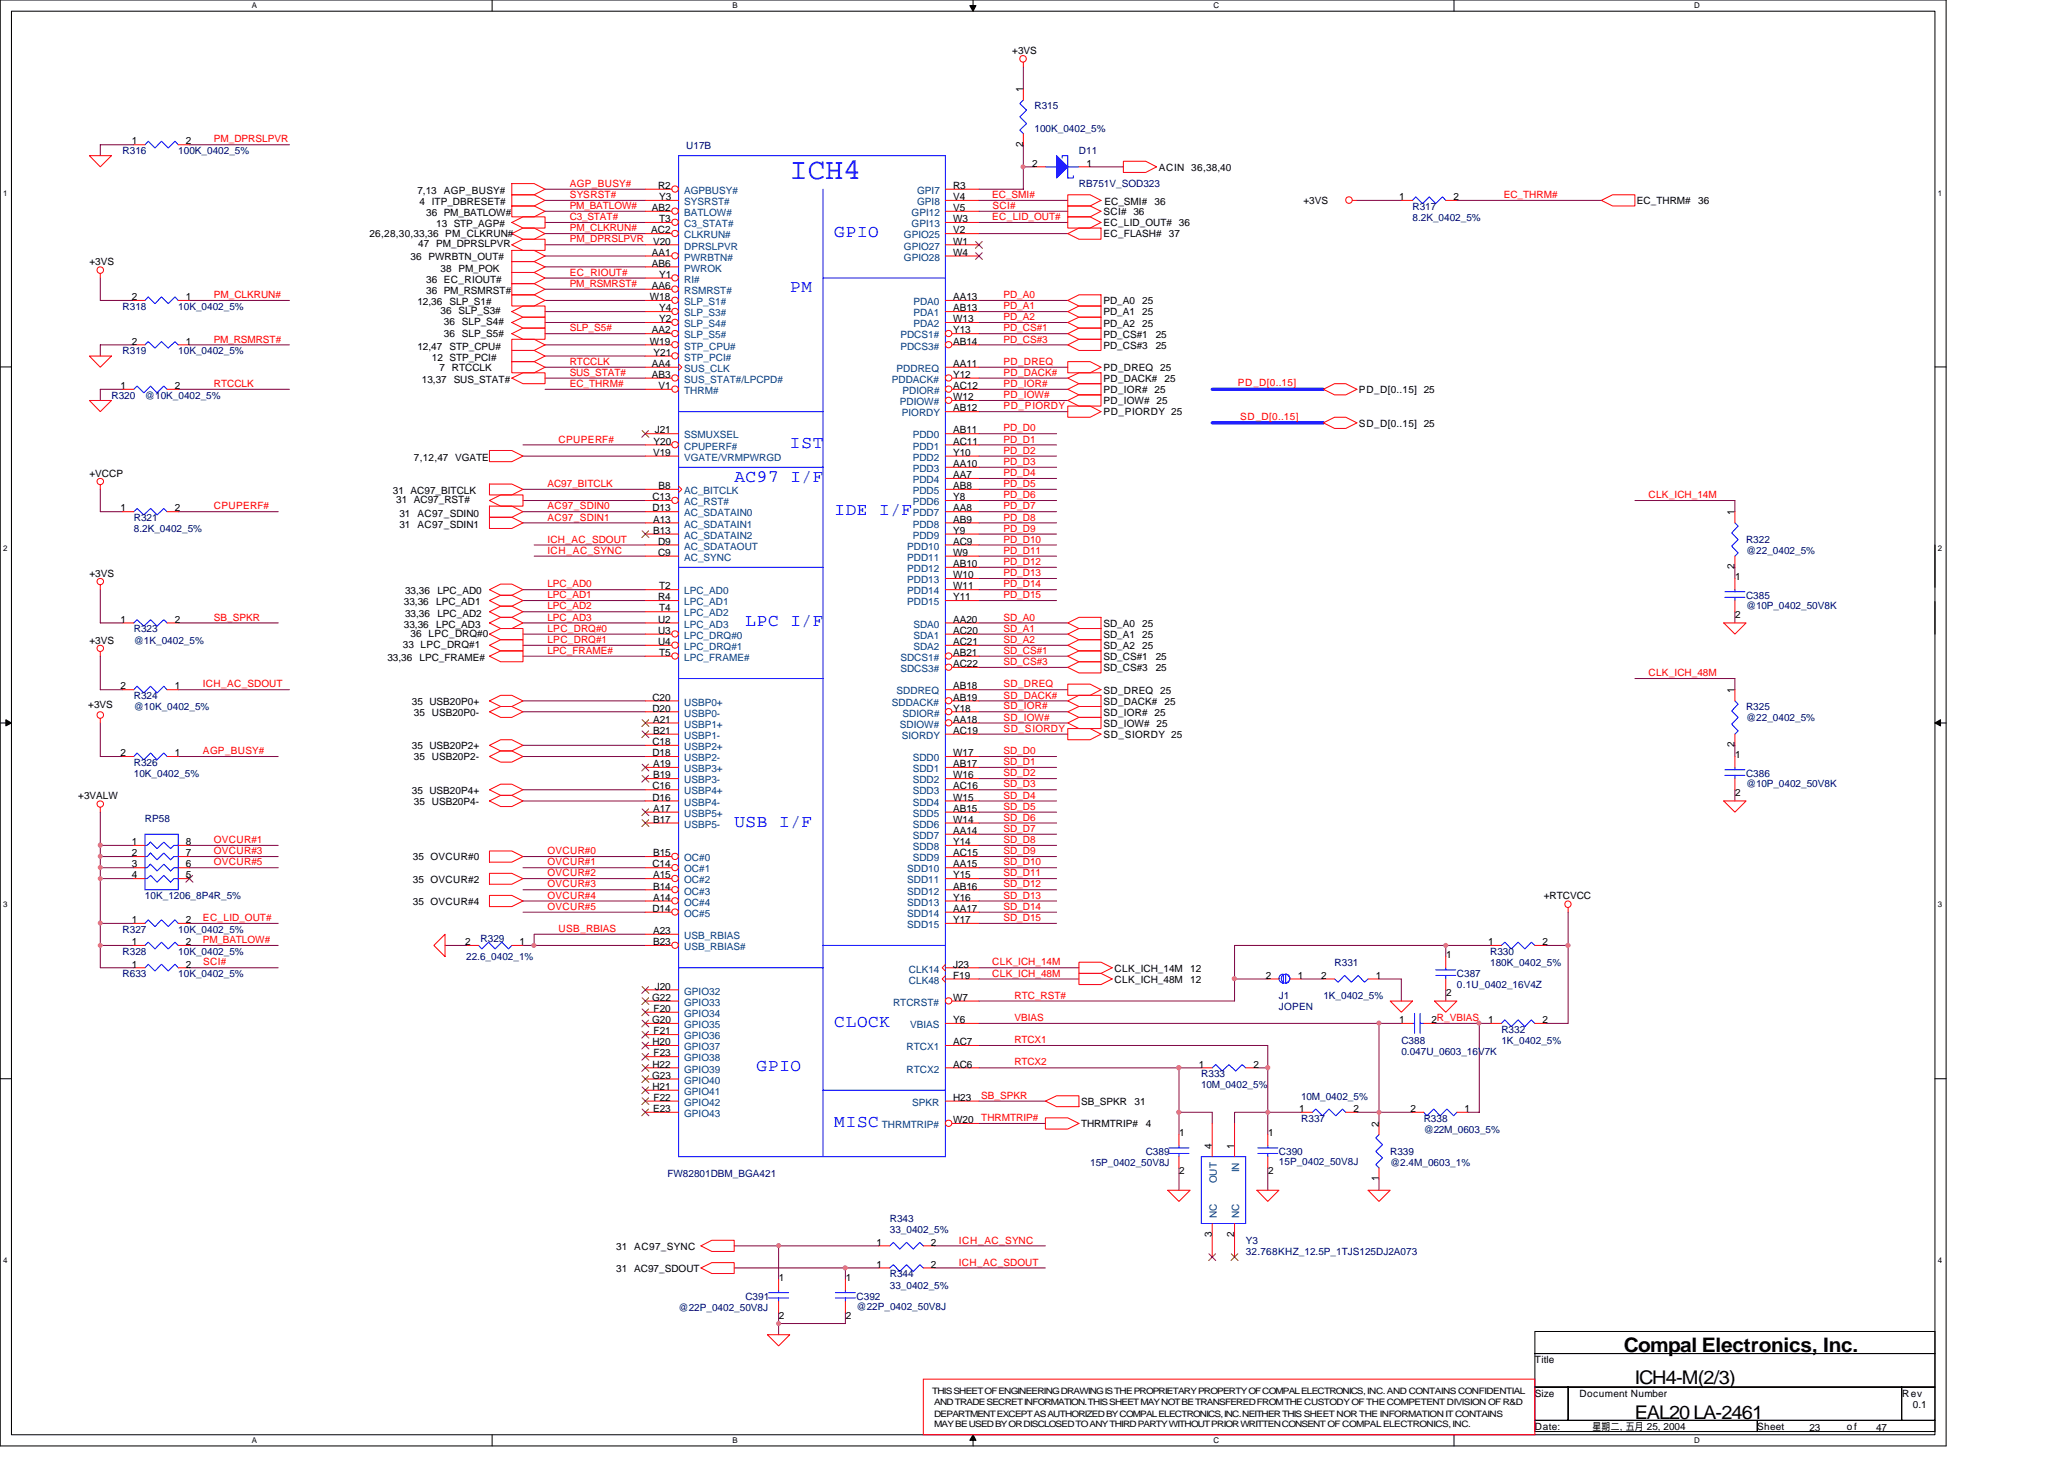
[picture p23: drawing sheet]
<svg xmlns="http://www.w3.org/2000/svg" width="297mm" height="210mm" viewBox="0 0 297 210" stroke-linecap="round" stroke-linejoin="round" font-family="sans-serif">
<defs><g id="words">
<text font-size="4.3" fill="#00f" x="113.7" y="25.8">ICH4</text>
<text font-size="2.9" x="233.7" y="194.5">Compal Electronics, Inc.</text>
<g font-size="2.7">
<text x="235.3" y="199.1">ICH4-M(2/3)</text>
<text x="235.3" y="204.1">EAL20 LA-2461</text>
</g>
<g font-size="2.5" fill="#00f">
<text x="120.1" y="34.1">GPIO</text>
<text x="113.7" y="42.1">PM</text>
<text x="113.7" y="64.5">IST</text>
<text x="105.7" y="69.3">AC97 I/F</text>
<text x="120.1" y="74.1">IDE I/F</text>
<text x="107.3" y="90.1">LPC I/F</text>
<text x="105.7" y="118.9">USB I/F</text>
<text x="120.1" y="147.7">CLOCK</text>
<text x="108.9" y="154.1">GPIO</text>
<text x="120.1" y="162.1">MISC</text>
</g>
<g font-size="1.4">
<text x="145.7" y="7.7">+3VS</text>
<text x="147.2" y="13.3" transform="rotate(-90 147.2 13.3)">1</text>
<text x="19" y="20.8">1</text>
<text x="26.8" y="20.8">2</text>
<text x="147.2" y="21.1" transform="rotate(-90 147.2 21.1)">2</text>
<text x="148.5" y="24">2</text>
<text x="156.4" y="24">1</text>
<text x="60.1" y="27.9">7,13</text>
<text x="60.4" y="29.5">4 ITP_DBRESET#</text>
<text x="63.9" y="27.9">AGP_BUSY#</text>
<text x="94.7" y="27.2">R2</text>
<text x="94.9" y="28.8">Y3</text>
<text x="137.2" y="27.2">R3</text>
<text x="137.2" y="28.8">V4</text>
<text x="159" y="29.5">EC_SMI#</text>
<text x="166.2" y="29.5">36</text>
<text x="166.8" y="24.6">ACIN 36,38,40</text>
<text x="187.6" y="29.4">+3VS</text>
<text x="201.4" y="28.8">1</text>
<text x="209.2" y="28.8">2</text>
<text x="235.6" y="29.4">EC_THRM#</text>
<text x="244.4" y="29.4">36</text>
<text x="53.2" y="34.2">26,28,30,33,36 PM_CLKRUN#</text>
<text x="60.2" y="35.6">47 PM_DPRSLPVR</text>
<text x="61.3" y="31.1">36 PM_BATLOW#</text>
<text x="62.8" y="32.7">13 STP_AGP#</text>
<text x="93.7" y="33.6">AC2</text>
<text x="93.8" y="30.4">AB2</text>
<text x="94" y="35.2">V20</text>
<text x="94.9" y="32">T3</text>
<text x="137.2" y="30.4">V5</text>
<text x="137.2" y="32">W3</text>
<text x="137.2" y="33.6">V2</text>
<text x="137.2" y="35.2">W1</text>
<text x="158.8" y="32.6">EC_LID_OUT# 36</text>
<text x="158.8" y="34.2">EC_FLASH#</text>
<text x="158.8" y="31">SCI# 36</text>
<text x="168.2" y="34.2">37</text>
<text x="12.9" y="38.2">+3VS</text>
<text x="59.1" y="37.4">36 PWRBTN_OUT#</text>
<text x="61.3" y="40.7">36 EC_RIOUT#</text>
<text x="63.4" y="39.1">38 PM_POK</text>
<text x="93.8" y="36.8">AA1</text>
<text x="93.8" y="38.4">AB6</text>
<text x="93.8" y="41.6">AA6</text>
<text x="94.9" y="40">Y1</text>
<text x="137.2" y="36.8">W4</text>
<text x="19" y="43.2">2</text>
<text x="26.8" y="43.2">1</text>
<text x="60.1" y="43.9">12,36</text>
<text x="61.3" y="42.3">36 PM_RSMRST#</text>
<text x="63.4" y="45.2">36 SLP_S3#</text>
<text x="63.9" y="46.8">36 SLP_S4#</text>
<text x="64.7" y="43.9">SLP_S1#</text>
<text x="93.5" y="43.2">W18</text>
<text x="93.8" y="48">AA2</text>
<text x="94.9" y="44.8">Y4</text>
<text x="94.9" y="46.4">Y2</text>
<text x="137.2" y="43.2">AA13</text>
<text x="137.2" y="44.8">AB13</text>
<text x="137.2" y="46.4">W13</text>
<text x="137.2" y="48">Y13</text>
<text x="158.8" y="47">PD_A2</text>
<text x="158.8" y="43.8">PD_A0</text>
<text x="158.8" y="45.4">PD_A1</text>
<text x="164.4" y="47">25</text>
<text x="164.4" y="43.8">25</text>
<text x="164.4" y="45.4">25</text>
<text x="19" y="49.6">2</text>
<text x="26.8" y="49.6">1</text>
<text x="60.1" y="50.3">12,47</text>
<text x="62.1" y="51.9">12 STP_PCI#</text>
<text x="63.2" y="53.4">7 RTCCLK</text>
<text x="63.9" y="48.4">36 SLP_S5#</text>
<text x="64.7" y="50.3">STP_CPU#</text>
<text x="93.5" y="49.6">W19</text>
<text x="93.8" y="52.8">AA4</text>
<text x="94.1" y="51.2">Y21</text>
<text x="137.2" y="49.6">AB14</text>
<text x="137.2" y="52.8">AA11</text>
<text x="158.8" y="50.2">PD_CS#3</text>
<text x="158.8" y="53.4">PD_DREQ 25</text>
<text x="158.8" y="48.6">PD_CS#1</text>
<text x="166.3" y="50.2">25</text>
<text x="166.3" y="48.6">25</text>
<text x="17.4" y="56">1</text>
<text x="25.1" y="56">2</text>
<text x="60.7" y="55.1">13,37</text>
<text x="65.3" y="55.1">SUS_STAT#</text>
<text x="93.8" y="54.4">AB3</text>
<text x="94.8" y="56">V1</text>
<text x="137.2" y="54.4">Y12</text>
<text x="137.2" y="56">AC12</text>
<text x="137.2" y="57.6">W12</text>
<text x="137.2" y="59.2">AB12</text>
<text x="158.8" y="59.8">PD_PIORDY 25</text>
<text x="158.8" y="58.2">PD_IOW# 25</text>
<text x="158.8" y="55">PD_DACK#</text>
<text x="158.8" y="56.6">PD_IOR# 25</text>
<text x="167.6" y="55">25</text>
<text x="195.6" y="56.6">PD_D[0..15] 25</text>
<text x="94" y="65.6">V19</text>
<text x="94.1" y="64">Y20</text>
<text x="94.2" y="62.4">J21</text>
<text x="137.2" y="62.4">AB11</text>
<text x="137.2" y="64">AC11</text>
<text x="137.2" y="65.6">Y10</text>
<text x="195.6" y="61.4">SD_D[0..15] 25</text>
<text x="12.9" y="68.6">+VCCP</text>
<text x="56.6" y="71.1">31 AC97_BITCLK</text>
<text x="59.6" y="66.3">7,12,47 VGATE</text>
<text x="93.9" y="72">C13</text>
<text x="94.8" y="70.4">B8</text>
<text x="137.2" y="67.2">AA10</text>
<text x="137.2" y="68.8">AA7</text>
<text x="137.2" y="70.4">AB8</text>
<text x="137.2" y="72">Y8</text>
<text x="17.4" y="73.6">1</text>
<text x="25.1" y="73.6">2</text>
<text x="57" y="72.4">31 AC97_RST#</text>
<text x="57.5" y="74.3">31 AC97_SDIN0</text>
<text x="57.5" y="75.9">31 AC97_SDIN1</text>
<text x="93.9" y="73.6">D13</text>
<text x="94" y="75.2">A13</text>
<text x="94" y="76.8">B13</text>
<text x="137.2" y="73.6">AA8</text>
<text x="137.2" y="75.2">AB9</text>
<text x="137.2" y="76.8">Y9</text>
<text x="249.6" y="74.1" transform="rotate(-90 249.6 74.1)">1</text>
<text x="12.9" y="83">+3VS</text>
<text x="94.7" y="78.4">D9</text>
<text x="94.7" y="80">C9</text>
<text x="137.2" y="78.4">AC9</text>
<text x="137.2" y="80">W9</text>
<text x="137.2" y="81.6">AB10</text>
<text x="137.2" y="83.2">W10</text>
<text x="249.6" y="81.9" transform="rotate(-90 249.6 81.9)">2</text>
<text x="249.7" y="83.4">1</text>
<text x="17.4" y="89.6">1</text>
<text x="25.1" y="89.6">2</text>
<text x="58.1" y="87">33,36</text>
<text x="58.3" y="88.7">33,36</text>
<text x="58.3" y="85.5">33,36</text>
<text x="62.8" y="87">LPC_AD1</text>
<text x="62.9" y="88.7">LPC_AD2</text>
<text x="62.9" y="85.5">LPC_AD0</text>
<text x="94.7" y="86.4">R4</text>
<text x="94.7" y="89.6">U2</text>
<text x="94.9" y="84.8">T2</text>
<text x="94.9" y="88">T4</text>
<text x="137.2" y="84.8">W11</text>
<text x="137.2" y="86.4">Y11</text>
<text x="137.2" y="89.6">AA20</text>
<text x="249.7" y="88.9">2</text>
<text x="12.9" y="92.6">+3VS</text>
<text x="55.7" y="95.1">33,36</text>
<text x="58" y="93.2">33 LPC_DRQ#1</text>
<text x="58.1" y="90.3">33,36</text>
<text x="59.1" y="91.6">36 LPC_DRQ#0</text>
<text x="60.4" y="95.1">LPC_FRAME#</text>
<text x="62.8" y="90.3">LPC_AD3</text>
<text x="94.7" y="91.2">U3</text>
<text x="94.7" y="92.8">U4</text>
<text x="94.9" y="94.4">T5</text>
<text x="137.2" y="91.2">AC20</text>
<text x="137.2" y="92.8">AC21</text>
<text x="137.2" y="94.4">AB21</text>
<text x="137.2" y="96">AC22</text>
<text x="158.8" y="91.8">SD_A1</text>
<text x="158.8" y="90.2">SD_A0</text>
<text x="158.8" y="93.4">SD_A2</text>
<text x="158.8" y="95">SD_CS#1</text>
<text x="164.4" y="91.8">25</text>
<text x="164.4" y="90.2">25</text>
<text x="164.4" y="93.4">25</text>
<text x="166.3" y="95">25</text>
<text x="12.7" y="101.9">+3VS</text>
<text x="17.4" y="99.2">2</text>
<text x="25.1" y="99.2">1</text>
<text x="59.3" y="101.4">35 USB20P0+</text>
<text x="93.9" y="100.8">C20</text>
<text x="137.2" y="100.8">AB19</text>
<text x="137.2" y="99.2">AB18</text>
<text x="158.8" y="96.6">SD_CS#3</text>
<text x="158.8" y="101.4">SD_DACK#</text>
<text x="158.8" y="99.8">SD_DREQ 25</text>
<text x="166.3" y="96.6">25</text>
<text x="167.6" y="101.4">25</text>
<text x="249.6" y="99.7" transform="rotate(-90 249.6 99.7)">1</text>
<text x="59.3" y="107.8">35 USB20P2+</text>
<text x="59.6" y="103">35 USB20P0-</text>
<text x="93.9" y="102.4">D20</text>
<text x="93.9" y="107.2">C18</text>
<text x="94" y="104">A21</text>
<text x="94" y="105.6">B21</text>
<text x="137.2" y="102.4">Y18</text>
<text x="137.2" y="104">AA18</text>
<text x="137.2" y="105.6">AC19</text>
<text x="158.8" y="106.2">SD_SIORDY 25</text>
<text x="158.8" y="103">SD_IOR# 25</text>
<text x="158.8" y="104.6">SD_IOW# 25</text>
<text x="249.6" y="107.5" transform="rotate(-90 249.6 107.5)">2</text>
<text x="17.4" y="108.8">2</text>
<text x="25.1" y="108.8">1</text>
<text x="59.6" y="109.4">35 USB20P2-</text>
<text x="93.9" y="108.8">D18</text>
<text x="93.9" y="113.6">C16</text>
<text x="94" y="110.4">A19</text>
<text x="94" y="112">B19</text>
<text x="137.2" y="108.8">W17</text>
<text x="137.2" y="110.4">AB17</text>
<text x="137.2" y="112">W16</text>
<text x="137.2" y="113.6">AC16</text>
<text x="249.7" y="109">1</text>
<text x="11.3" y="115">+3VALW</text>
<text x="59.3" y="114.2">35 USB20P4+</text>
<text x="59.6" y="115.8">35 USB20P4-</text>
<text x="93.9" y="115.2">D16</text>
<text x="94" y="116.8">A17</text>
<text x="94" y="118.4">B17</text>
<text x="137.2" y="115.2">W15</text>
<text x="137.2" y="116.8">AB15</text>
<text x="137.2" y="118.4">W14</text>
<text x="137.2" y="120">AA14</text>
<text x="249.7" y="114.5">2</text>
<text x="19" y="121.6">1</text>
<text x="19" y="123.2">2</text>
<text x="19" y="124.8">3</text>
<text x="26.8" y="121.6">8</text>
<text x="26.8" y="123.2">7</text>
<text x="26.8" y="124.8">6</text>
<text x="59.4" y="123.8">35 OVCUR#0</text>
<text x="93.9" y="124.8">C14</text>
<text x="94" y="123.2">B15</text>
<text x="137.2" y="124.8">AA15</text>
<text x="137.2" y="121.6">Y14</text>
<text x="137.2" y="123.2">AC15</text>
<text x="19" y="126.4">4</text>
<text x="26.8" y="126.4">5</text>
<text x="59.4" y="130.2">35 OVCUR#4</text>
<text x="59.4" y="127">35 OVCUR#2</text>
<text x="93.9" y="131.2">D14</text>
<text x="94" y="126.4">A15</text>
<text x="94" y="128">B14</text>
<text x="94" y="129.6">A14</text>
<text x="137.2" y="126.4">Y15</text>
<text x="137.2" y="128">AB16</text>
<text x="137.2" y="129.6">Y16</text>
<text x="137.2" y="131.2">AA17</text>
<text x="222.2" y="129.4">+RTCVCC</text>
<text x="19" y="136">1</text>
<text x="19" y="132.8">1</text>
<text x="26.8" y="136">2</text>
<text x="26.8" y="132.8">2</text>
<text x="67" y="136">2</text>
<text x="74.8" y="136">1</text>
<text x="94" y="134.4">A23</text>
<text x="94" y="136">B23</text>
<text x="137.2" y="132.8">Y17</text>
<text x="208.1" y="137.8">1</text>
<text x="214.2" y="136">1</text>
<text x="222" y="136">2</text>
<text x="19" y="139.2">1</text>
<text x="26.8" y="139.2">2</text>
<text x="93.8" y="144">G22</text>
<text x="94.2" y="142.4">J20</text>
<text x="137.2" y="144">W7</text>
<text x="137.2" y="139.2">J23</text>
<text x="137.2" y="140.8">F19</text>
<text x="160.4" y="139.8">CLK_ICH_14M</text>
<text x="160.4" y="141.4">CLK_ICH_48M</text>
<text x="171.3" y="139.8">12</text>
<text x="171.3" y="141.4">12</text>
<text x="182.2" y="140.8">2</text>
<text x="186.8" y="140.8">1</text>
<text x="190.2" y="140.8">2</text>
<text x="198" y="140.8">1</text>
<text x="208.1" y="143.3">2</text>
<text x="93.8" y="147.2">G20</text>
<text x="94.1" y="145.6">F20</text>
<text x="94.1" y="148.8">F21</text>
<text x="137.2" y="147.2">Y6</text>
<text x="201.4" y="147.2">1</text>
<text x="206" y="147.2">2R_VBIAS</text>
<text x="214.2" y="147.2">1</text>
<text x="222" y="147.2">2</text>
<text x="93.8" y="155.2">G23</text>
<text x="93.9" y="150.4">H20</text>
<text x="93.9" y="153.6">H22</text>
<text x="94.1" y="152">F23</text>
<text x="137.2" y="150.4">AC7</text>
<text x="137.2" y="153.6">AC6</text>
<text x="172.5" y="153.6">1</text>
<text x="180.4" y="153.6">2</text>
<text x="93.9" y="156.8">H21</text>
<text x="94" y="160">E23</text>
<text x="94.1" y="158.4">F22</text>
<text x="137.2" y="158.4">H23</text>
<text x="137.2" y="161.6">W20</text>
<text x="155.6" y="159">SB_SPKR</text>
<text x="163.3" y="159">31</text>
<text x="187" y="160">1</text>
<text x="194.8" y="160">2</text>
<text x="203" y="160">2</text>
<text x="210.8" y="160">1</text>
<text x="155.6" y="162.2">THRMTRIP#</text>
<text x="164.9" y="162.2">4</text>
<text x="169.7" y="163.4">1</text>
<text x="174.4" y="165.3" transform="rotate(-90 174.4 165.3)">4</text>
<text x="177.6" y="165.3" transform="rotate(-90 177.6 165.3)">1</text>
<text x="182.5" y="163.4">1</text>
<text x="198.4" y="162.1" transform="rotate(-90 198.4 162.1)">2</text>
<text x="169.7" y="168.9">2</text>
<text x="182.5" y="168.9">2</text>
<text x="198.4" y="169.9" transform="rotate(-90 198.4 169.9)">1</text>
<text x="88.7" y="179.8">31 AC97_SYNC</text>
<text x="126.1" y="179.2">1</text>
<text x="134" y="179.2">2</text>
<text x="174.4" y="177.9" transform="rotate(-90 174.4 177.9)">3</text>
<text x="177.6" y="177.9" transform="rotate(-90 177.6 177.9)">2</text>
<text x="88.7" y="183">31 AC97_SDOUT</text>
<text x="112.1" y="184.2">1</text>
<text x="121.7" y="184.2">1</text>
<text x="126.1" y="182.4">1</text>
<text x="134" y="182.4">2</text>
<text x="112.1" y="189.7">2</text>
<text x="121.7" y="189.7">2</text>
<text x="220.9" y="196.1">Title</text>
<text x="220.9" y="200.9">Size</text>
<text x="227.3" y="200.9">Document Number</text>
<text x="273.8" y="200.9">Rev</text>
<text x="275.3" y="202.5">0.1</text>
<text x="220.9" y="205.7">Date:</text>
<text x="229.2" y="205.7">星期二 五月 25, 2004</text>
<text x="233.1" y="205.7">,</text>
<text x="252.9" y="205.7">Sheet</text>
<text x="260.4" y="205.9">23</text>
<text x="265.8" y="205.7">of</text>
<text x="270" y="205.9">47</text>
</g>
<g font-size="1.4" fill="#000080">
<text x="148.9" y="15.7">R315</text>
<text x="17.6" y="22.2">R316</text>
<text x="25.6" y="22.2">100K_0402_5%</text>
<text x="98.8" y="21.5">U17B</text>
<text x="148.9" y="19">100K_0402_5%</text>
<text x="155.3" y="22.2">D11</text>
<text x="155.3" y="27">RB751V_SOD323</text>
<text x="203.3" y="30.2">R317</text>
<text x="203.3" y="31.7">8.2K_0402_5%</text>
<text x="17.6" y="44.6">R318</text>
<text x="25.6" y="44.6">10K_0402_5%</text>
<text x="17.6" y="51">R319</text>
<text x="25.6" y="51">10K_0402_5%</text>
<text x="16" y="57.4">R320</text>
<text x="20.9" y="57.4">@10K_0402_5%</text>
<text x="19.3" y="75">R321</text>
<text x="19.3" y="76.6">8.2K_0402_5%</text>
<text x="251.3" y="78.2">R322</text>
<text x="251.3" y="79.8">@22_0402_5%</text>
<text x="251.3" y="86.2">C385</text>
<text x="251.3" y="87.6">@10P_0402_50V8K</text>
<text x="19.3" y="91">R323</text>
<text x="19.3" y="92.6">@1K_0402_5%</text>
<text x="19.3" y="100.6">R324</text>
<text x="19.3" y="102.2">@10K_0402_5%</text>
<text x="251.3" y="102.2">R325</text>
<text x="251.3" y="103.8">@22_0402_5%</text>
<text x="19.3" y="110.2">R326</text>
<text x="19.3" y="111.8">10K_0402_5%</text>
<text x="251.3" y="111.8">C386</text>
<text x="251.3" y="113.2">@10P_0402_50V8K</text>
<text x="20.9" y="118.2">RP58</text>
<text x="20.9" y="129.4">10K_1206_8P4R_5%</text>
<text x="17.6" y="137.4">R328</text>
<text x="17.6" y="134.2">R327</text>
<text x="25.6" y="137.4">10K_0402_5%</text>
<text x="25.6" y="134.2">10K_0402_5%</text>
<text x="69.2" y="135.5">R329</text>
<text x="214.5" y="137.4">R330</text>
<text x="17.6" y="140.6">R633</text>
<text x="25.6" y="140.6">10K_0402_5%</text>
<text x="67.1" y="138.2">22.6_0402_1%</text>
<text x="184.1" y="143.8">J1</text>
<text x="190.5" y="143.8">1K_0402_5%</text>
<text x="192.1" y="139">R331</text>
<text x="209.7" y="140.6">C387</text>
<text x="209.7" y="142.2">0.1U_0402_16V4Z</text>
<text x="214.5" y="139">180K_0402_5%</text>
<text x="184.1" y="145.4">JOPEN</text>
<text x="216.1" y="148.6">R332</text>
<text x="172.9" y="155">R333</text>
<text x="201.7" y="150.2">C388</text>
<text x="201.7" y="151.8">0.047U_0603_16V7K</text>
<text x="216.1" y="150.2">1K_0402_5%</text>
<text x="172.9" y="156.6">10M_0402_5%</text>
<text x="187.3" y="161.4">R337</text>
<text x="187.3" y="158.2">10M_0402_5%</text>
<text x="204.9" y="161.4">R338</text>
<text x="156.9" y="167.8">15P_0402_50V8J</text>
<text x="164.9" y="166.2">C389</text>
<text x="184.1" y="166.2">C390</text>
<text x="184.1" y="167.6">15P_0402_50V8J</text>
<text x="200.1" y="166.2">R339</text>
<text x="200.1" y="167.8">@2.4M_0603_1%</text>
<text x="204.9" y="163">@22M_0603_5%</text>
<text x="96.1" y="169.4">FW82801DBM_BGA421</text>
<text x="128.1" y="175.8">R343</text>
<text x="128.1" y="177.4">33_0402_5%</text>
<text x="179.3" y="179">Y3</text>
<text x="128.1" y="183.8">R344</text>
<text x="128.1" y="185.4">33_0402_5%</text>
<text x="179.3" y="180.6">32.768KHZ_12.5P_1TJS125DJ2A073</text>
<text x="97.7" y="188.6">@22P_0402_50V8J</text>
<text x="107.3" y="187">C391</text>
<text x="123.3" y="187">C392</text>
<text x="123.3" y="188.4">@22P_0402_50V8J</text>
</g>
<g font-size="1.4" fill="#f00">
<text x="30.8" y="20.5">PM_DPRSLPVR</text>
<text x="82" y="26.9">AGP_BUSY#</text>
<text x="82" y="28.5">SYSRST#</text>
<text x="142.8" y="28.5">EC_SMI#</text>
<text x="216.4" y="28.5">EC_THRM#</text>
<text x="82" y="31.7">C3_STAT#</text>
<text x="82" y="34.9">PM_DPRSLPVR</text>
<text x="82" y="33.3">PM_CLKRUN#</text>
<text x="82" y="30.1">PM_BATLOW#</text>
<text x="142.8" y="31.7">EC_LID_OUT#</text>
<text x="142.8" y="30.1">SCI#</text>
<text x="82" y="41.3">PM_RSMRST#</text>
<text x="82" y="39.7">EC_RIOUT#</text>
<text x="30.8" y="42.9">PM_CLKRUN#</text>
<text x="82" y="47.7">SLP_S5#</text>
<text x="144.4" y="42.9">PD_A0</text>
<text x="144.4" y="44.5">PD_A1</text>
<text x="144.4" y="46.1">PD_A2</text>
<text x="144.4" y="47.7">PD_CS#1</text>
<text x="30.8" y="49.3">PM_RSMRST#</text>
<text x="82" y="52.5">RTCCLK</text>
<text x="144.4" y="49.3">PD_CS#3</text>
<text x="144.4" y="52.5">PD_DREQ</text>
<text x="30.8" y="55.7">RTCCLK</text>
<text x="82" y="54.1">SUS_STAT#</text>
<text x="82" y="55.7">EC_THRM#</text>
<text x="144.4" y="55.7">PD_IOR#</text>
<text x="144.4" y="57.3">PD_IOW#</text>
<text x="144.4" y="54.1">PD_DACK#</text>
<text x="144.4" y="58.9">PD_PIORDY</text>
<text x="178.1" y="55.5">PD_D[0..15]</text>
<text x="80.4" y="63.7">CPUPERF#</text>
<text x="144.4" y="63.7">PD_D1</text>
<text x="144.4" y="65.3">PD_D2</text>
<text x="144.4" y="62.1">PD_D0</text>
<text x="178.5" y="60.4">SD_D[0..15]</text>
<text x="78.8" y="70.1">AC97_BITCLK</text>
<text x="144.4" y="70.1">PD_D5</text>
<text x="144.4" y="68.5">PD_D4</text>
<text x="144.4" y="66.9">PD_D3</text>
<text x="144.4" y="71.7">PD_D6</text>
<text x="237.2" y="71.7">CLK_ICH_14M</text>
<text x="30.8" y="73.3">CPUPERF#</text>
<text x="78.8" y="73.3">AC97_SDIN0</text>
<text x="78.8" y="74.9">AC97_SDIN1</text>
<text x="144.4" y="74.9">PD_D8</text>
<text x="144.4" y="73.3">PD_D7</text>
<text x="144.4" y="76.5">PD_D9</text>
<text x="78.8" y="78.1">ICH_AC_SDOUT</text>
<text x="78.8" y="79.7">ICH_AC_SYNC</text>
<text x="144.4" y="81.3">PD_D12</text>
<text x="144.4" y="78.1">PD_D10</text>
<text x="144.4" y="82.9">PD_D13</text>
<text x="144.4" y="79.7">PD_D11</text>
<text x="30.8" y="89.3">SB_SPKR</text>
<text x="78.8" y="87.7">LPC_AD2</text>
<text x="78.8" y="89.3">LPC_AD3</text>
<text x="78.8" y="86.1">LPC_AD1</text>
<text x="78.8" y="84.5">LPC_AD0</text>
<text x="144.4" y="89.3">SD_A0</text>
<text x="144.4" y="86.1">PD_D15</text>
<text x="144.4" y="84.5">PD_D14</text>
<text x="78.8" y="94.1">LPC_FRAME#</text>
<text x="78.8" y="90.9">LPC_DRQ#0</text>
<text x="78.8" y="92.5">LPC_DRQ#1</text>
<text x="144.4" y="90.9">SD_A1</text>
<text x="144.4" y="95.7">SD_CS#3</text>
<text x="144.4" y="94.1">SD_CS#1</text>
<text x="144.4" y="92.5">SD_A2</text>
<text x="29.2" y="98.9">ICH_AC_SDOUT</text>
<text x="144.4" y="98.9">SD_DREQ</text>
<text x="144.4" y="100.5">SD_DACK#</text>
<text x="237.2" y="97.3">CLK_ICH_48M</text>
<text x="144.4" y="102.1">SD_IOR#</text>
<text x="144.4" y="103.7">SD_IOW#</text>
<text x="144.4" y="105.3">SD_SIORDY</text>
<text x="29.2" y="108.5">AGP_BUSY#</text>
<text x="144.4" y="111.7">SD_D2</text>
<text x="144.4" y="113.3">SD_D3</text>
<text x="144.4" y="110.1">SD_D1</text>
<text x="144.4" y="108.5">SD_D0</text>
<text x="144.4" y="114.9">SD_D4</text>
<text x="144.4" y="118.1">SD_D6</text>
<text x="144.4" y="119.7">SD_D7</text>
<text x="144.4" y="116.5">SD_D5</text>
<text x="30.8" y="121.3">OVCUR#1</text>
<text x="30.8" y="124.5">OVCUR#5</text>
<text x="30.8" y="122.9">OVCUR#3</text>
<text x="78.8" y="122.9">OVCUR#0</text>
<text x="78.8" y="124.5">OVCUR#1</text>
<text x="144.4" y="124.5">SD_D10</text>
<text x="144.4" y="122.9">SD_D9</text>
<text x="144.4" y="121.3">SD_D8</text>
<text x="78.8" y="130.9">OVCUR#5</text>
<text x="78.8" y="129.3">OVCUR#4</text>
<text x="78.8" y="126.1">OVCUR#2</text>
<text x="78.8" y="127.7">OVCUR#3</text>
<text x="144.4" y="126.1">SD_D11</text>
<text x="144.4" y="129.3">SD_D13</text>
<text x="144.4" y="127.7">SD_D12</text>
<text x="144.4" y="130.9">SD_D14</text>
<text x="29.2" y="132.5">EC_LID_OUT#</text>
<text x="29.2" y="135.7">PM_BATLOW#</text>
<text x="80.4" y="134.1">USB_RBIAS</text>
<text x="144.4" y="132.5">SD_D15</text>
<text x="29.2" y="138.9">SCI#</text>
<text x="142.8" y="138.9">CLK_ICH_14M</text>
<text x="142.8" y="140.5">CLK_ICH_48M</text>
<text x="146" y="143.7">RTC_RST#</text>
<text x="146" y="146.9">VBIAS</text>
<text x="146" y="150.1">RTCX1</text>
<text x="146" y="153.3">RTCX2</text>
<text x="141.2" y="158.1">SB_SPKR</text>
<text x="141.2" y="161.3">THRMTRIP#</text>
<text x="138" y="178.9">ICH_AC_SYNC</text>
<text x="138" y="182.1">ICH_AC_SDOUT</text>
</g>
<g font-size="1.4" fill="#004080">
<text x="98.5" y="27.9">AGPBUSY#</text>
<text x="98.5" y="29.5">SYSRST#</text>
<text x="132" y="27.9">GPI7</text>
<text x="132" y="29.5">GPI8</text>
<text x="98.5" y="31.1">BATLOW#</text>
<text x="98.5" y="32.7">C3_STAT#</text>
<text x="98.5" y="34.3">CLKRUN#</text>
<text x="98.5" y="35.9">DPRSLPVR</text>
<text x="130.1" y="34.3">GPIO25</text>
<text x="130.1" y="35.9">GPIO27</text>
<text x="131.2" y="31.1">GPI12</text>
<text x="131.2" y="32.7">GPI13</text>
<text x="98.5" y="37.5">PWRBTN#</text>
<text x="98.5" y="39.1">PWROK</text>
<text x="98.5" y="40.7">RI#</text>
<text x="130.1" y="37.5">GPIO28</text>
<text x="98.5" y="42.3">RSMRST#</text>
<text x="98.5" y="43.9">SLP_S1#</text>
<text x="98.5" y="45.5">SLP_S3#</text>
<text x="98.5" y="47.1">SLP_S4#</text>
<text x="131.4" y="43.9">PDA0</text>
<text x="131.4" y="45.5">PDA1</text>
<text x="131.4" y="47.1">PDA2</text>
<text x="98.5" y="48.7">SLP_S5#</text>
<text x="98.5" y="50.3">STP_CPU#</text>
<text x="98.5" y="51.9">STP_PCI#</text>
<text x="98.5" y="53.5">SUS_CLK</text>
<text x="129" y="53.5">PDDREQ</text>
<text x="129.6" y="48.7">PDCS1#</text>
<text x="129.6" y="50.3">PDCS3#</text>
<text x="98.5" y="55.1">SUS_STAT#/LPCPD#</text>
<text x="98.5" y="56.7">THRM#</text>
<text x="128.4" y="55.1">PDDACK#</text>
<text x="129.5" y="58.3">PDIOW#</text>
<text x="129.8" y="59.9">PIORDY</text>
<text x="129.9" y="56.7">PDIOR#</text>
<text x="98.5" y="63.1">SSMUXSEL</text>
<text x="98.5" y="64.7">CPUPERF#</text>
<text x="131.4" y="63.1">PDD0</text>
<text x="131.4" y="64.7">PDD1</text>
<text x="98.5" y="66.3">VGATE/VRMPWRGD</text>
<text x="98.5" y="71.1">AC_BITCLK</text>
<text x="131.4" y="66.3">PDD2</text>
<text x="131.4" y="67.9">PDD3</text>
<text x="131.4" y="69.5">PDD4</text>
<text x="131.4" y="71.1">PDD5</text>
<text x="98.5" y="72.7">AC_RST#</text>
<text x="98.5" y="74.3">AC_SDATAIN0</text>
<text x="98.5" y="75.9">AC_SDATAIN1</text>
<text x="98.5" y="77.5">AC_SDATAIN2</text>
<text x="131.4" y="72.7">PDD6</text>
<text x="131.4" y="74.3">PDD7</text>
<text x="131.4" y="75.9">PDD8</text>
<text x="131.4" y="77.5">PDD9</text>
<text x="98.5" y="79.1">AC_SDATAOUT</text>
<text x="98.5" y="80.7">AC_SYNC</text>
<text x="130.6" y="79.1">PDD10</text>
<text x="130.6" y="80.7">PDD11</text>
<text x="130.6" y="82.3">PDD12</text>
<text x="130.6" y="83.9">PDD13</text>
<text x="98.5" y="85.5">LPC_AD0</text>
<text x="98.5" y="87.1">LPC_AD1</text>
<text x="98.5" y="88.7">LPC_AD2</text>
<text x="130.6" y="85.5">PDD14</text>
<text x="130.6" y="87.1">PDD15</text>
<text x="98.5" y="90.3">LPC_AD3</text>
<text x="98.5" y="91.9">LPC_DRQ#0</text>
<text x="98.5" y="93.5">LPC_DRQ#1</text>
<text x="98.5" y="95.1">LPC_FRAME#</text>
<text x="129.6" y="95.1">SDCS1#</text>
<text x="131.4" y="90.3">SDA0</text>
<text x="131.4" y="91.9">SDA1</text>
<text x="131.4" y="93.5">SDA2</text>
<text x="98.5" y="101.5">USBP0+</text>
<text x="128.4" y="101.5">SDDACK#</text>
<text x="129" y="99.9">SDDREQ</text>
<text x="129.6" y="96.7">SDCS3#</text>
<text x="98.5" y="103.1">USBP0-</text>
<text x="98.5" y="104.7">USBP1+</text>
<text x="98.5" y="106.3">USBP1-</text>
<text x="98.5" y="107.9">USBP2+</text>
<text x="129.5" y="104.7">SDIOW#</text>
<text x="129.8" y="106.3">SIORDY</text>
<text x="129.9" y="103.1">SDIOR#</text>
<text x="98.5" y="109.5">USBP2-</text>
<text x="98.5" y="111.1">USBP3+</text>
<text x="98.5" y="112.7">USBP3-</text>
<text x="131.4" y="109.5">SDD0</text>
<text x="131.4" y="111.1">SDD1</text>
<text x="131.4" y="112.7">SDD2</text>
<text x="98.5" y="114.3">USBP4+</text>
<text x="98.5" y="115.9">USBP4-</text>
<text x="98.5" y="117.5">USBP5+</text>
<text x="98.5" y="119.1">USBP5-</text>
<text x="131.4" y="114.3">SDD3</text>
<text x="131.4" y="115.9">SDD4</text>
<text x="131.4" y="117.5">SDD5</text>
<text x="131.4" y="119.1">SDD6</text>
<text x="98.5" y="123.9">OC#0</text>
<text x="98.5" y="125.5">OC#1</text>
<text x="130.6" y="125.5">SDD10</text>
<text x="131.4" y="120.7">SDD7</text>
<text x="131.4" y="122.3">SDD8</text>
<text x="131.4" y="123.9">SDD9</text>
<text x="98.5" y="127.1">OC#2</text>
<text x="98.5" y="128.7">OC#3</text>
<text x="98.5" y="130.3">OC#4</text>
<text x="98.5" y="131.9">OC#5</text>
<text x="130.6" y="127.1">SDD11</text>
<text x="130.6" y="128.7">SDD12</text>
<text x="130.6" y="130.3">SDD13</text>
<text x="130.6" y="131.9">SDD14</text>
<text x="98.5" y="135.1">USB_RBIAS</text>
<text x="98.5" y="136.7">USB_RBIAS#</text>
<text x="130.6" y="133.5">SDD15</text>
<text x="98.5" y="143.1">GPIO32</text>
<text x="130.8" y="139.9">CLK14</text>
<text x="130.8" y="141.5">CLK48</text>
<text x="98.5" y="144.7">GPIO33</text>
<text x="98.5" y="146.3">GPIO34</text>
<text x="98.5" y="147.9">GPIO35</text>
<text x="98.5" y="149.5">GPIO36</text>
<text x="128.5" y="144.7">RTCRST#</text>
<text x="131" y="147.9">VBIAS</text>
<text x="98.5" y="151.1">GPIO37</text>
<text x="98.5" y="152.7">GPIO38</text>
<text x="98.5" y="154.3">GPIO39</text>
<text x="98.5" y="155.9">GPIO40</text>
<text x="130.5" y="151.1">RTCX1</text>
<text x="130.5" y="154.3">RTCX2</text>
<text x="98.5" y="157.5">GPIO41</text>
<text x="98.5" y="159.1">GPIO42</text>
<text x="98.5" y="160.7">GPIO43</text>
<text x="131.3" y="159.1">SPKR</text>
<text x="126.9" y="162.3">THRMTRIP#</text>
<text x="175.1" y="170.3" transform="rotate(-90 175.1 170.3)">OUT</text>
<text x="178.3" y="168.7" transform="rotate(-90 178.3 168.7)">IN</text>
<text x="175.1" y="175.2" transform="rotate(-90 175.1 175.2)">NC</text>
<text x="178.3" y="175.2" transform="rotate(-90 178.3 175.2)">NC</text>
</g>
<g font-size="1.3">
<text x="134.2" y="200.6">THIS SHEET OF ENGINEERING DRAWING IS THE PROPRIETARY PROPERTY OF COMPAL ELECTRONICS, INC. AND CONTAINS CONFIDENTIAL</text>
<text x="134.4" y="202.2">AND TRADE SECRET INFORMATION. THIS SHEET MAY NOT BE TRANSFERED FROM THE CUSTODY OF THE COMPETENT DIVISION OF R&amp;D</text>
<text x="134.4" y="203.8">DEPARTMENT EXCEPT AS AUTHORIZED BY COMPAL ELECTRONICS, INC. NEITHER THIS SHEET NOR THE INFORMATION IT CONTAINS</text>
<text x="134.4" y="205.4">MAY BE USED BY OR DISCLOSED TO ANYTHIRD PARTY WITHOUT PRIOR WRITTEN CONSENT OF COMPAL ELECTRONICS, INC.</text>
</g>
<g font-size="1.1">
<text x="36.2" y="1.1">A</text>
<text x="105.4" y="1.1">B</text>
<text x="174.6" y="1.1">C</text>
<text x="243.8" y="1.1">D</text>
<text x=".5" y="28.2">1</text>
<text x="278.9" y="28.2">1</text>
<text x=".5" y="79.3">2</text>
<text x="278.9" y="79.3">2</text>
<text x=".5" y="130.6">3</text>
<text x="278.9" y="130.6">3</text>
<text x=".5" y="181.7">4</text>
<text x="278.9" y="181.7">4</text>
<text x="36.2" y="207.6">A</text>
<text x="105.4" y="207.6">B</text>
<text x="174.6" y="207.6">C</text>
<text x="243.8" y="207.6">D</text>
</g>
</g></defs>
<path d="M0 0h280.1v208h-280.1zM1.6 1.6h276.9v204.8h-276.9z" fill="none" stroke="#000" stroke-width=".14"/>
<g fill="#fff">
<path d="M36.2 .2h.8v1.2h-.8z"/>
<path d="M36.2 206.6h.8v1.2h-.8z"/>
</g>
<path d="M70.8 0v1.6M70.8 206.4v1.6" fill="none" stroke="#000" stroke-width=".14"/>
<g fill="#fff">
<path d="M105.4 .2h.7v1.2h-.7z"/>
<path d="M105.4 206.6h.7v1.2h-.7z"/>
</g>
<path d="M140 0v1.6M140 206.4v1.6" fill="none" stroke="#000" stroke-width=".14"/>
<path d="M139.6 .8h.9l-.5 .8zM140 206.4l.5 .8h-.9z" fill="#000" stroke="#000" stroke-width=".14"/>
<g fill="#fff">
<path d="M174.6 .2h.8v1.2h-.8z"/>
<path d="M174.6 206.6h.8v1.2h-.8z"/>
</g>
<path d="M209.3 0v1.6M209.3 206.4v1.6" fill="none" stroke="#000" stroke-width=".14"/>
<g fill="#fff">
<path d="M243.8 .2h.8v1.2h-.8z"/>
<path d="M243.8 206.6h.8v1.2h-.8z"/>
<path d="M.5 27.2h.6v1.2h-.6z"/>
<path d="M278.9 27.2h.6v1.2h-.6z"/>
<path d="M.5 78.4h.6v1.1h-.6z"/>
<path d="M278.9 78.4h.6v1.1h-.6z"/>
</g>
<path d="M0 52.8h1.6M278.5 52.8h1.6" fill="none" stroke="#000" stroke-width=".14"/>
<g fill="#fff">
<path d="M.5 129.6h.6v1.2h-.6z"/>
<path d="M278.9 129.6h.6v1.2h-.6z"/>
</g>
<path d="M0 104h1.6M278.5 104h1.6" fill="none" stroke="#000" stroke-width=".14"/>
<path d="M.8 103.5l.8 .5-.8 .4zM278.5 104l.8-.5v.9z" fill="#000" stroke="#000" stroke-width=".14"/>
<g fill="#fff">
<path d="M.5 180.8h.6v1.1h-.6z"/>
<path d="M278.9 180.8h.6v1.1h-.6z"/>
</g>
<path d="M0 155.2h1.6M278.5 155.2h1.6M220.9 191.6h57.6v3.1h-57.6zM220.9 194.7h57.6v4.9h-57.6zM220.9 199.6h4.8v4.7h-4.8zM225.7 199.6h48v4.7h-48zM273.7 199.6h4.8v4.7h-4.8zM220.9 204.3h32v1.7h-32zM252.9 204.3h25.6v1.7h-25.6z" fill="none" stroke="#000" stroke-width=".14"/>
<g fill="none" stroke="#800040" stroke-width=".14">
<path d="M147.3 9.6v3.2M19.3 20.8h-4.9v1.6M27.3 20.8h14.4M78.4 28.8h14.5M78.4 32h14.5M78.4 36.8h14.5M78.4 35.2h14.5M78.4 33.6h14.5M78.4 27.2h14.5M78.4 30.4h14.5M78.4 38.4h14.5M140.9 28.8h12.8"/>
<path d="M140.9 32h12.8M140.9 33.6h12.8M140.9 30.4h12.8M147.3 20.8v3.2M148.9 24h-1.6v3.2h-6.4M156.9 24h4.8M195.3 28.8h6.4M209.7 28.8h20.8M14.4 40v3.2h4.9M17.6 56h-3.2v1.6M19.3 49.6h-4.9v1.6M25.7 56h16"/>
<path d="M27.3 43.2h14.4M27.3 49.6h14.4M78.4 43.2h14.5M78.4 49.6h14.5M78.4 44.8h14.5M78.4 46.4h14.5M78.4 51.2h14.5M78.4 56h14.5M78.4 41.6h14.5M78.4 54.4h14.5M78.4 48h14.5M78.4 52.8h14.5"/>
<path d="M78.4 40h14.5M140.9 43.2h12.8M140.9 49.6h12.8M140.9 44.8h12.8M140.9 46.4h12.8M140.9 56h12.8M140.9 57.6h12.8M140.9 54.4h12.8M140.9 48h12.8M140.9 52.8h12.8M140.9 59.2h12.8M14.4 70.4v3.2h3.2"/>
<path d="M25.7 73.6h14.3M75.3 73.6h17.6M75.3 65.6h17.6M75.3 64h17.6M75.3 70.4h17.6M75.3 75.2h17.6M75.3 72h17.6M76.9 78.4h16M140.9 73.6h11.2M140.9 65.6h11.2M140.9 64h11.2M140.9 78.4h11.2"/>
<path d="M140.9 70.4h11.2M140.9 75.2h11.2M140.9 76.8h11.2M140.9 68.8h11.2M140.9 67.2h11.2M140.9 72h11.2M140.9 62.4h11.2M235.3 72h14.4v1.6M14.4 84.8v4.8h3.2M14.4 94.4v4.8h3.2M25.7 89.6h14.3M25.7 99.2h16"/>
<path d="M75.3 89.6h17.6M75.3 91.2h17.6M75.3 94.4h17.6M75.3 88h17.6M75.3 86.4h17.6M75.3 84.8h17.6M75.3 92.8h17.6M76.9 80h16M140.9 89.6h12.8M140.9 99.2h12.8M140.9 91.2h12.8M140.9 81.6h11.2"/>
<path d="M140.9 94.4h12.8M140.9 96h12.8M140.9 83.2h11.2M140.9 86.4h11.2M140.9 84.8h11.2M140.9 92.8h12.8M140.9 80h11.2M235.3 97.6h14.4v1.6M249.7 81.6v1.6M249.7 88v1.6M14.4 104v4.8h3.2M14.4 116.8v19.2"/>
<path d="M25.7 108.8h14.3M75.3 108.8h17.6M75.3 113.6h17.6M75.3 102.4h17.6M75.3 115.2h17.6M75.3 107.2h17.6M75.3 100.8h17.6M140.9 108.8h11.2M140.9 113.6h11.2M140.9 102.4h12.8M140.9 112h11.2M140.9 115.2h11.2"/>
<path d="M140.9 118.4h11.2M140.9 110.4h11.2M140.9 104h12.8M140.9 105.6h12.8M140.9 100.8h12.8M140.9 116.8h11.2M249.7 107.2v1.6M249.7 113.6v1.6M14.4 136v3.2h4.9M14.4 136h4.9M14.4 126.4h4.9M14.4 124.8h4.9"/>
<path d="M14.4 132.8h4.9M14.4 123.2h4.9M14.4 121.6h4.9M27.3 136h12.7M27.3 139.2h12.7M27.3 124.8h12.7M27.3 132.8h12.7M27.3 123.2h12.7M27.3 121.6h12.7M64 136h3.3M75.3 136h17.6M75.3 131.2h17.6"/>
<path d="M75.3 126.4h17.6M75.3 129.6h17.6M75.3 124.8h17.6M75.3 128h17.6M75.3 123.2h17.6M92.9 134.4h-16v1.6M140.9 139.2h14.4M140.9 131.2h11.2M140.9 126.4h11.2M140.9 129.6h11.2M140.9 124.8h11.2M140.9 132.8h11.2"/>
<path d="M140.9 120h11.2M140.9 128h11.2M140.9 123.2h11.2M140.9 121.6h11.2M208.1 136v1.6M214.5 136h-36.8v8h-36.8M222.5 136h3.2M225.7 131.2v16h-3.2M140.9 147.2h60.8M140.9 140.8h14.4M140.9 150.4h41.6v12.8M140.9 153.6h32"/>
<path d="M140.9 158.4h9.5M169.7 153.6v9.6M177.7 140.8h4.8M180.9 153.6h1.6M187.3 140.8h3.2M198.5 140.8h3.2v3.2M198.5 147.2v14.4M206.5 147.2h8M208.1 142.4v1.6M212.9 147.2v12.8h-1.6M105.7 179.2h20.7M112.1 179.2v4.8"/>
<path d="M134.4 179.2h16M140.9 161.6h9.5M169.7 160h4.8v1.6M169.7 168v3.2M182.5 168v3.2M187.3 160h-9.6v1.6M195.3 160h8M198.5 169.6v1.6M105.7 182.4h20.7M112.1 188.8v3.2M121.7 188.8v1.6h-9.6M121.7 182.4v1.6"/>
<path d="M134.4 182.4h16"/>
</g>
<path d="M174.5 56h16M174.5 60.8h16" fill="none" stroke="#00f" stroke-width=".47"/>
<g fill="none" stroke="#f00" stroke-width=".14">
<path d="M147.3 9v.6M147.3 12.8v1.6M147.3 19.2v1.6M12.9 22.4h3.1l-1.6 1.6zM14.4 39.4v.6M19.3 20.8h1.6M25.7 20.8h1.6M73.7 33.6l1.6-.8h1.6l1.5 .8-1.5 .8h-1.6zM73.7 29.6h3.2l1.5 .8-1.5 .8h-3.2zM73.7 36h3.2l1.5 .8-1.5 .8h-3.2zM73.7 39.2h3.2l1.5 .8-1.5 .8h-3.2zM73.7 37.6h3.2l1.5 .8-1.5 .8h-3.2z"/>
<path d="M73.7 28h3.2l1.5 .8-1.5 .8h-3.2zM73.7 32l1.6-.8h3.1v1.6h-3.1zM73.7 35.2l1.6-.8h3.1v1.6h-3.1zM73.7 26.4h3.2l1.5 .8-1.5 .8h-3.2zM148.9 24h1.5M153.7 31.2h3.2l1.6 .8-1.6 .8h-3.2zM153.7 33.6l1.6-.8h3.2v1.6h-3.2zM153.7 29.6h3.2l1.6 .8-1.6 .8h-3.2zM153.7 28h3.2l1.6 .8-1.6 .8h-3.2zM155.3 24h1.6M161.7 23.2h3.2l1.6 .8-1.6 .8h-3.2zM194.6 28.8h.7"/>
<path d="M201.7 28.8h1.6M208.1 28.8h1.6M230.5 28.8l1.6-.8h3.2v1.6h-3.2zM12.9 57.6h3.1l-1.6 1.6zM12.9 51.2h3.1l-1.6 1.6zM19.3 49.6h1.6M25.7 49.6h1.6M73.7 42.4h3.2l1.5 .8-1.5 .8h-3.2zM73.7 44.8l1.6-.8h3.1v1.6h-3.1zM73.7 48.8h3.2l1.5 .8-1.5 .8h-3.2zM73.7 50.4h3.2l1.5 .8-1.5 .8h-3.2zM73.7 54.4l1.6-.8h3.1v1.6h-3.1z"/>
<path d="M73.7 40.8h3.2l1.5 .8-1.5 .8h-3.2zM73.7 48l1.6-.8h3.1v1.6h-3.1zM73.7 46.4l1.6-.8h3.1v1.6h-3.1zM73.7 52h3.2l1.5 .8-1.5 .8h-3.2zM153.7 46.4l1.6-.8h3.2v1.6h-3.2zM153.7 49.6l1.6-.8h3.2v1.6h-3.2zM153.7 43.2l1.6-.8h3.2v1.6h-3.2zM153.7 58.4h3.2l1.6 .8-1.6 .8h-3.2zM153.7 44.8l1.6-.8h3.2v1.6h-3.2zM153.7 52h3.2l1.6 .8-1.6 .8h-3.2zM153.7 48l1.6-.8h3.2v1.6h-3.2zM153.7 57.6l1.6-.8h3.2v1.6h-3.2z"/>
<path d="M153.7 54.4l1.6-.8h3.2v1.6h-3.2zM153.7 56l1.6-.8h3.2v1.6h-3.2zM190.5 56l1.6-.8h1.6l1.6 .8-1.6 .8h-1.6zM14.4 69.8v.6M17.6 73.6h1.7M24 73.6h1.7M70.4 64.8h3.3l1.6 .8-1.6 .8h-3.3zM70.4 72.8h3.3l1.6 .8-1.6 .8h-3.3zM70.4 74.4h3.3l1.6 .8-1.6 .8h-3.3zM70.4 72l1.6-.8h3.3v1.6h-3.3zM70.4 69.6h3.3l1.6 .8-1.6 .8h-3.3zM190.5 60.8l1.6-.8h1.6l1.6 .8-1.6 .8h-1.6z"/>
<path d="M14.4 84.2v.6M14.4 93.8v.6M17.6 99.2h1.7M24 99.2h1.7M70.4 91.2l1.6-.8h3.3v1.6h-3.3zM70.4 86.4l1.6-.8h1.7l1.6 .8-1.6 .8h-1.7zM70.4 89.6l1.6-.8h1.7l1.6 .8-1.6 .8h-1.7zM70.4 92.8l1.6-.8h3.3v1.6h-3.3zM70.4 88l1.6-.8h1.7l1.6 .8-1.6 .8h-1.7zM70.4 84.8l1.6-.8h1.7l1.6 .8-1.6 .8h-1.7zM70.4 94.4l1.6-.8h3.3v1.6h-3.3zM153.7 91.2l1.6-.8h3.2v1.6h-3.2z"/>
<path d="M153.7 89.6l1.6-.8h3.2v1.6h-3.2zM153.7 92.8l1.6-.8h3.2v1.6h-3.2zM153.7 96l1.6-.8h3.2v1.6h-3.2zM153.7 94.4l1.6-.8h3.2v1.6h-3.2zM153.7 98.4h3.2l1.6 .8-1.6 .8h-3.2zM248.1 89.6h3.2l-1.6 1.6zM249.7 83.2v1.6M249.7 86.4v1.6M249.7 99.2v1.6M14.4 103.4v.6M14.4 116.2v.6M17.6 108.8h1.7"/>
<path d="M24 108.8h1.7M70.4 115.2l1.6-.8h1.7l1.6 .8-1.6 .8h-1.7zM70.4 113.6l1.6-.8h1.7l1.6 .8-1.6 .8h-1.7zM70.4 108.8l1.6-.8h1.7l1.6 .8-1.6 .8h-1.7zM70.4 107.2l1.6-.8h1.7l1.6 .8-1.6 .8h-1.7zM70.4 100.8l1.6-.8h1.7l1.6 .8-1.6 .8h-1.7zM70.4 102.4l1.6-.8h1.7l1.6 .8-1.6 .8h-1.7zM153.7 104.8h3.2l1.6 .8-1.6 .8h-3.2zM153.7 102.4l1.6-.8h3.2v1.6h-3.2zM153.7 100.8l1.6-.8h3.2v1.6h-3.2zM153.7 104l1.6-.8h3.2v1.6h-3.2zM248.1 115.2h3.2l-1.6 1.6z"/>
<path d="M249.7 105.6v1.6M249.7 108.8v1.6M249.7 112v1.6M19.3 136h1.6M19.3 121.6h1.6M19.3 123.2h1.6M19.3 124.8h1.6M19.3 126.4h1.6M19.3 132.8h1.6M19.3 139.2h1.6M25.7 136h1.6M25.7 121.6h1.6"/>
<path d="M25.7 123.2h1.6M25.7 124.8h1.6M25.7 126.4h1.6M25.7 132.8h1.6M25.7 139.2h1.6M62.4 136l1.6-1.6v3.2zM67.3 136h1.6M70.4 122.4h3.3l1.6 .8-1.6 .8h-3.3zM70.4 128.8h3.3l1.6 .8-1.6 .8h-3.3zM70.4 125.6h3.3l1.6 .8-1.6 .8h-3.3zM73.7 136h1.6M155.3 138.4h3.2l1.6 .8-1.6 .8h-3.2z"/>
<path d="M214.5 136h1.6M220.9 136h1.6M225.7 130.6v.6M150.4 158.4l1.7-.8h3.2v1.6h-3.2zM155.3 140h3.2l1.6 .8-1.6 .8h-3.2zM172.9 153.6h1.6M179.3 153.6h1.6M182.5 140.8h1.6M185.7 140.8h1.6M190.5 140.8h1.6M196.9 140.8h1.6M200.1 144h3.2l-1.6 1.6z"/>
<path d="M201.7 147.2h1.6M204.9 147.2h1.6M206.5 144h3.2l-1.6 1.6zM214.5 147.2h1.6M220.9 147.2h1.6M100.9 179.2l1.5-.8h3.3v1.6h-3.3zM126.4 179.2h1.7M132.9 179.2h1.5M150.4 160.8h3.3l1.6 .8-1.6 .8h-3.3zM168.1 171.2h3.2l-1.6 1.6zM169.7 163.2v1.6M169.7 166.4v1.6"/>
<path d="M174.5 161.6v4.8M174.5 176v4.8M177.7 161.6v4.8M177.7 176v4.8M180.9 171.2h3.2l-1.6 1.6zM182.5 163.2v1.6M182.5 166.4v1.6M187.3 160h1.6M193.7 160h1.6M196.9 171.2h3.2l-1.6 1.6zM198.5 161.6v1.6M198.5 168v1.6"/>
<path d="M203.3 160h1.6M209.7 160h1.6M100.9 182.4l1.5-.7h3.3v1.5h-3.3zM110.4 192h3.3l-1.6 1.6zM112.1 184v1.6M112.1 187.2v1.6M121.7 184v1.6M121.7 187.2v1.6M126.4 182.4h1.7M132.9 198.4h88v8h-88zM132.9 182.4h1.5"/>
<circle cx="147.2" cy="8.5" r=".47"/>
<circle cx="14.4" cy="38.9" r=".47"/>
<circle cx="194.1" cy="28.8" r=".47"/>
<circle cx="14.4" cy="69.3" r=".46"/>
<circle cx="14.4" cy="83.7" r=".46"/>
<circle cx="14.4" cy="93.3" r=".46"/>
<circle cx="14.4" cy="102.9" r=".47"/>
<circle cx="14.4" cy="115.7" r=".46"/>
<circle cx="225.6" cy="130.1" r=".46"/>
</g>
<path d="M278.5 78.4v12.8" fill="none" stroke="#000" stroke-width=".14" stroke-dasharray="6.1 2"/>
<g fill="none" stroke="#00f" stroke-width=".14">
<path d="M147.3 14.4l-.5 .5 .9 .9-.9 1 .9 1-.9 .9 .5 .5M20.9 20.8l.4-.5 1 1 .9-1 1 1 1-1 .5 .5M97.7 22.4h38.4v144h-38.4zM118.4 27.2v139.2M150.4 24h1.7M152.9 22.7v-.3h.8v3.2h.8v-.3M153.7 24h1.6M203.3 28.8l.4-.5 1 1 1-1 .9 1 1-1 .5 .5M20.9 49.6l.4-.5 1 1 .9-1 1 1 1-1 .5 .5M97.7 59.2h20.7M118.4 40h17.7M19.3 73.6l.4-.4 1 .9 1-.9 .9 .9 1-.9 .4 .4"/>
<path d="M97.7 67.2h20.7M19.3 99.2l.4-.5 1 1 1-1 .9 1 1-1 .4 .5M97.7 97.6h20.7M97.7 81.6h20.7M248.2 85.9h2.9M248.2 85.1h2.9M249.7 84.8v.3M249.7 85.9v.5M19.3 108.8l.4-.5 1 1 1-1 .9 1 1-1 .4 .5M248.2 111.5h2.9M248.2 110.7h2.9M249.7 100.8l.4 .5-.9 1 .9 .9-.9 1 .9 1-.4 .4"/>
<path d="M249.7 110.4v.3M249.7 111.5v.5M20.9 120h4.8v8h-4.8zM20.9 136l.4-.4 1 .9 .9-.9 1 .9 1-.9 .5 .4M20.9 126.4h.3l.5-.5 .9 1 1-1 1 1 .4-.5h.7M20.9 121.6h.3l.5-.4 .9 .9 1-.9 1 .9 .4-.5h.7M20.9 123.2h.3l.5-.5 .9 1 1-1 1 1 .4-.5h.7M20.9 124.8h.3l.5-.5 .9 1 1-1 1 1 .4-.5h.7M20.9 132.8l.4-.5 1 1 .9-1 1 1 1-1 .5 .5M20.9 139.2l.4-.5 1 1 .9-1 1 1 1-1 .5 .5M21.7 121.2l-.2 .1M21.7 122.7l-.2 .2"/>
<path d="M21.7 124.3l-.2 .2M68.9 136l.4 .5 1-.9 .9 .9 1-.9 1 .9 .5-.5M97.7 139.2h20.7M118.4 136h17.7M216.1 136l.5-.4 .9 .9 1-.9 1 .9 .9-.9 .5 .4M118.4 156.8h17.7M174.5 153.6l.5-.4 .9 .9 1-.9 .9 .9 1-.9 .5 .4M184.5 140.2a.64 .64 0 0 0-.4 .6 .64 .64 0 0 0 .4 .6M184.6 140.2h.1v1.3h-.1M185.2 140.2h-.2v1.3h.2M185.2 140.2a.62 .62 0 0 1 .4 .6 .62 .62 0 0 1-.4 .6M192.1 140.8l.5 .5 .9-1 1 1 .9-1 1 1 .5-.5"/>
<path d="M203.3 147.2h.3M203.6 145.8v2.9M204.4 147.2h.5M204.4 145.8v2.9M216.1 147.2l.5-.5 .9 1 1-1 1 1 .9-1 .5 .5M128.1 179.2l.5-.5 .9 1 1-1 .9 1 1-1 .5 .5M168.2 165.9h2.9M168.2 165.1h2.9M169.7 164.8v.3M169.7 165.9v.5M172.9 166.4h6.4v9.6h-6.4zM181 165.9h2.9"/>
<path d="M181 165.1h2.9M182.5 164.8v.3M182.5 165.9v.5M188.9 160l.5-.4 .9 .9 1-.9 .9 .9 1-.9 .5 .4M198.5 163.2l-.5 .5 1 1-1 1 1 .9-1 1 .5 .4M204.9 160l.5 .5 .9-.9 1 .9 .9-.9 1 .9 .5-.5M110.6 186.7h2.9M110.6 186h2.9M112.1 185.6v.4M112.1 186.7v.5M120.2 186.7h2.9M120.2 186h2.9"/>
<path d="M121.7 185.6v.4M121.7 186.7v.5M128.1 182.4l.5-.5 .9 1 1-1 .9 1 1-1 .5 .5"/>
<circle cx="185" cy="140.8" r=".63"/>
</g>
<path d="M152.1 22.4l1.6 1.6-1.6 1.6z" fill-rule="evenodd" fill="#00f" stroke="#00f" stroke-width=".14"/>
<path d="M26.8 125.9l1 1M27.7 125.9l-.9 1M174 180.4l1 1M174.9 180.4l-1 1M177.2 180.4l1 1M178.1 180.4l-.9 1" fill="none" stroke="#804000" stroke-width=".14"/>
<circle cx="97.2" cy="27.2" r=".46" fill="#fff" stroke="#f00" stroke-width=".14"/>
<path d="M92.9 27.2h3.8M92.9 28.8h4.8" fill="none" stroke="#f00" stroke-width=".14"/>
<circle cx="97.2" cy="30.4" r=".46" fill="#fff" stroke="#f00" stroke-width=".14"/>
<path d="M92.9 30.4h3.8" fill="none" stroke="#f00" stroke-width=".14"/>
<circle cx="97.2" cy="32" r=".46" fill="#fff" stroke="#f00" stroke-width=".14"/>
<path d="M92.9 32h3.8" fill="none" stroke="#f00" stroke-width=".14"/>
<circle cx="97.2" cy="33.6" r=".46" fill="#fff" stroke="#f00" stroke-width=".14"/>
<path d="M92.9 33.6h3.8M92.9 35.2h4.8" fill="none" stroke="#f00" stroke-width=".14"/>
<circle cx="97.2" cy="36.8" r=".46" fill="#fff" stroke="#f00" stroke-width=".14"/>
<path d="M92.9 36.8h3.8M92.9 38.4h4.8" fill="none" stroke="#f00" stroke-width=".14"/>
<circle cx="97.2" cy="40" r=".46" fill="#fff" stroke="#f00" stroke-width=".14"/>
<path d="M92.9 40h3.8" fill="none" stroke="#f00" stroke-width=".14"/>
<circle cx="97.2" cy="41.6" r=".46" fill="#fff" stroke="#f00" stroke-width=".14"/>
<path d="M92.9 41.6h3.8" fill="none" stroke="#f00" stroke-width=".14"/>
<circle cx="97.2" cy="43.2" r=".46" fill="#fff" stroke="#f00" stroke-width=".14"/>
<path d="M92.9 43.2h3.8" fill="none" stroke="#f00" stroke-width=".14"/>
<circle cx="97.2" cy="44.8" r=".46" fill="#fff" stroke="#f00" stroke-width=".14"/>
<path d="M92.9 44.8h3.8" fill="none" stroke="#f00" stroke-width=".14"/>
<circle cx="97.2" cy="46.4" r=".46" fill="#fff" stroke="#f00" stroke-width=".14"/>
<path d="M92.9 46.4h3.8" fill="none" stroke="#f00" stroke-width=".14"/>
<circle cx="97.2" cy="48" r=".46" fill="#fff" stroke="#f00" stroke-width=".14"/>
<path d="M92.9 48h3.8" fill="none" stroke="#f00" stroke-width=".14"/>
<circle cx="97.2" cy="49.6" r=".46" fill="#fff" stroke="#f00" stroke-width=".14"/>
<path d="M92.9 49.6h3.8" fill="none" stroke="#f00" stroke-width=".14"/>
<circle cx="97.2" cy="51.2" r=".46" fill="#fff" stroke="#f00" stroke-width=".14"/>
<path d="M92.9 51.2h3.8M92.9 52.8h4.8M97.7 52.4l.4 .4-.4 .5" fill="none" stroke="#f00" stroke-width=".14"/>
<circle cx="97.2" cy="54.4" r=".46" fill="#fff" stroke="#f00" stroke-width=".14"/>
<path d="M92.9 54.4h3.8" fill="none" stroke="#f00" stroke-width=".14"/>
<circle cx="97.2" cy="56" r=".46" fill="#fff" stroke="#f00" stroke-width=".14"/>
<path d="M92.9 56h3.8M92.9 62.4h4.8" fill="none" stroke="#f00" stroke-width=".14"/>
<path d="M92.4 61.9l1 1M93.3 61.9l-.9 1" fill="none" stroke="#804000" stroke-width=".14"/>
<circle cx="97.2" cy="64" r=".46" fill="#fff" stroke="#f00" stroke-width=".14"/>
<path d="M92.9 64h3.8M92.9 65.6h4.8M92.9 70.4h4.8M97.7 69.9l.4 .5-.4 .5" fill="none" stroke="#f00" stroke-width=".14"/>
<circle cx="97.2" cy="72" r=".46" fill="#fff" stroke="#f00" stroke-width=".14"/>
<path d="M92.9 72h3.8M92.9 73.6h4.8M92.9 75.2h4.8M92.9 76.8h4.8M92.9 78.4h4.8M92.9 80h4.8M92.9 84.8h4.8M92.9 86.4h4.8M92.9 88h4.8M92.9 89.6h4.8" fill="none" stroke="#f00" stroke-width=".14"/>
<path d="M92.4 76.4l1 .9M93.3 76.4l-.9 .9" fill="none" stroke="#804000" stroke-width=".14"/>
<circle cx="97.2" cy="91.2" r=".46" fill="#fff" stroke="#f00" stroke-width=".14"/>
<path d="M92.9 91.2h3.8" fill="none" stroke="#f00" stroke-width=".14"/>
<circle cx="97.2" cy="92.8" r=".46" fill="#fff" stroke="#f00" stroke-width=".14"/>
<path d="M92.9 92.8h3.8" fill="none" stroke="#f00" stroke-width=".14"/>
<circle cx="97.2" cy="94.4" r=".46" fill="#fff" stroke="#f00" stroke-width=".14"/>
<g fill="none" stroke="#f00" stroke-width=".14">
<path d="M92.9 94.4h3.8M92.9 100.8h4.8M92.9 102.4h4.8M92.9 104h4.8M92.9 105.6h4.8M92.9 107.2h4.8M92.9 108.8h4.8M92.9 110.4h4.8M92.9 112h4.8M92.9 113.6h4.8M92.9 115.2h4.8M92.9 116.8h4.8"/>
<path d="M92.9 118.4h4.8"/>
</g>
<path d="M92.4 103.5l1 1M92.4 105.2l1 .9M92.4 109.9l1 1M92.4 111.5l1 1M92.4 116.4l1 .9M92.4 117.9l1 1M93.3 103.5l-.9 1M93.3 105.2l-.9 .9M93.3 109.9l-.9 1M93.3 111.5l-.9 1M93.3 116.4l-.9 .9M93.3 117.9l-.9 1" fill="none" stroke="#804000" stroke-width=".14"/>
<circle cx="97.2" cy="123.2" r=".46" fill="#fff" stroke="#f00" stroke-width=".14"/>
<path d="M92.9 123.2h3.8" fill="none" stroke="#f00" stroke-width=".14"/>
<circle cx="97.2" cy="124.8" r=".46" fill="#fff" stroke="#f00" stroke-width=".14"/>
<path d="M92.9 124.8h3.8" fill="none" stroke="#f00" stroke-width=".14"/>
<circle cx="97.2" cy="126.4" r=".46" fill="#fff" stroke="#f00" stroke-width=".14"/>
<path d="M92.9 126.4h3.8" fill="none" stroke="#f00" stroke-width=".14"/>
<circle cx="97.2" cy="128" r=".46" fill="#fff" stroke="#f00" stroke-width=".14"/>
<path d="M92.9 128h3.8" fill="none" stroke="#f00" stroke-width=".14"/>
<circle cx="97.2" cy="129.6" r=".46" fill="#fff" stroke="#f00" stroke-width=".14"/>
<path d="M92.9 129.6h3.8" fill="none" stroke="#f00" stroke-width=".14"/>
<circle cx="97.2" cy="131.2" r=".46" fill="#fff" stroke="#f00" stroke-width=".14"/>
<path d="M92.9 131.2h3.8M92.9 134.4h4.8" fill="none" stroke="#f00" stroke-width=".14"/>
<circle cx="97.2" cy="136" r=".46" fill="#fff" stroke="#f00" stroke-width=".14"/>
<g fill="none" stroke="#f00" stroke-width=".14">
<path d="M136.1 27.2h4.8M136.1 28.8h4.8M136.1 30.4h4.8M136.1 32h4.8M136.1 33.6h4.8M136.1 35.2h4.8M136.1 36.8h4.8M136.1 43.2h4.8M136.1 44.8h4.8M136.1 46.4h4.8M92.9 136h3.8M92.9 142.4h4.8"/>
<path d="M92.9 144h4.8M92.9 145.6h4.8M92.9 147.2h4.8M92.9 148.8h4.8M92.9 150.4h4.8M92.9 152h4.8M92.9 153.6h4.8M92.9 155.2h4.8M92.9 156.8h4.8M92.9 158.4h4.8M92.9 160h4.8"/>
</g>
<g fill="none" stroke="#804000" stroke-width=".14">
<path d="M140.4 34.8l1 .9M140.4 36.4l1 .9M141.3 34.8l-.9 .9M141.3 36.4l-.9 .9M92.4 141.9l1 1M92.4 143.6l1 .9M92.4 145.2l1 .9M92.4 146.8l1 .9M92.4 148.4l1 1M92.4 149.9l1 1M92.4 151.6l1 .9M92.4 153.2l1 .9"/>
<path d="M92.4 154.8l1 .9M92.4 156.4l1 1M92.4 157.9l1 1M92.4 159.6l1 .9M93.3 141.9l-.9 1M93.3 143.6l-.9 .9M93.3 145.2l-.9 .9M93.3 146.8l-.9 .9M93.3 148.4l-.9 1M93.3 149.9l-.9 1M93.3 151.6l-.9 .9M93.3 153.2l-.9 .9"/>
<path d="M93.3 154.8l-.9 .9M93.3 156.4l-.9 1M93.3 157.9l-.9 1M93.3 159.6l-.9 .9"/>
</g>
<circle cx="136.5" cy="48" r=".46" fill="#fff" stroke="#f00" stroke-width=".14"/>
<path d="M137 48h3.9" fill="none" stroke="#f00" stroke-width=".14"/>
<circle cx="136.5" cy="49.6" r=".46" fill="#fff" stroke="#f00" stroke-width=".14"/>
<path d="M136.1 52.8h4.8M137 49.6h3.9" fill="none" stroke="#f00" stroke-width=".14"/>
<circle cx="136.5" cy="54.4" r=".46" fill="#fff" stroke="#f00" stroke-width=".14"/>
<path d="M137 54.4h3.9" fill="none" stroke="#f00" stroke-width=".14"/>
<circle cx="136.5" cy="56" r=".46" fill="#fff" stroke="#f00" stroke-width=".14"/>
<path d="M137 56h3.9" fill="none" stroke="#f00" stroke-width=".14"/>
<circle cx="136.5" cy="57.6" r=".46" fill="#fff" stroke="#f00" stroke-width=".14"/>
<g fill="none" stroke="#f00" stroke-width=".14">
<path d="M136.1 59.2h4.8M137 57.6h3.9M136.1 62.4h4.8M136.1 64h4.8M136.1 65.6h4.8M136.1 67.2h4.8M136.1 68.8h4.8M136.1 70.4h4.8M136.1 72h4.8M136.1 73.6h4.8M136.1 75.2h4.8M136.1 76.8h4.8"/>
<path d="M136.1 78.4h4.8M136.1 80h4.8M136.1 81.6h4.8M136.1 83.2h4.8M136.1 84.8h4.8M136.1 86.4h4.8M136.1 89.6h4.8M136.1 91.2h4.8M136.1 92.8h4.8"/>
</g>
<circle cx="136.5" cy="94.4" r=".46" fill="#fff" stroke="#f00" stroke-width=".14"/>
<path d="M137 94.4h3.9" fill="none" stroke="#f00" stroke-width=".14"/>
<circle cx="136.5" cy="96" r=".46" fill="#fff" stroke="#f00" stroke-width=".14"/>
<path d="M136.1 99.2h4.8M137 96h3.9" fill="none" stroke="#f00" stroke-width=".14"/>
<circle cx="136.5" cy="100.8" r=".46" fill="#fff" stroke="#f00" stroke-width=".14"/>
<path d="M137 100.8h3.9" fill="none" stroke="#f00" stroke-width=".14"/>
<circle cx="136.5" cy="102.4" r=".46" fill="#fff" stroke="#f00" stroke-width=".14"/>
<path d="M137 102.4h3.9" fill="none" stroke="#f00" stroke-width=".14"/>
<circle cx="136.5" cy="104" r=".46" fill="#fff" stroke="#f00" stroke-width=".14"/>
<g fill="none" stroke="#f00" stroke-width=".14">
<path d="M136.1 105.6h4.8M136.1 108.8h4.8M136.1 110.4h4.8M136.1 112h4.8M136.1 113.6h4.8M136.1 115.2h4.8M136.1 116.8h4.8M136.1 118.4h4.8M137 104h3.9M136.1 138.8l-.5 .4 .5 .5M136.1 120h4.8M136.1 121.6h4.8"/>
<path d="M136.1 123.2h4.8M136.1 124.8h4.8M136.1 126.4h4.8M136.1 128h4.8M136.1 129.6h4.8M136.1 131.2h4.8M136.1 132.8h4.8M136.1 139.2h4.8M136.1 140.4l-.5 .4 .5 .5M136.1 140.8h4.8"/>
</g>
<circle cx="136.5" cy="144" r=".46" fill="#fff" stroke="#f00" stroke-width=".14"/>
<path d="M136.1 150.4h4.8M136.1 153.6h4.8M136.1 147.2h4.8M136.1 158.4h4.8M137 144h3.9" fill="none" stroke="#f00" stroke-width=".14"/>
<circle cx="136.5" cy="161.6" r=".46" fill="#fff" stroke="#f00" stroke-width=".14"/>
<path d="M17.6 56h1.7M19.3 43.2h1.6M24 56h1.7M25.7 43.2h1.6M249.7 73.6v1.6M17.6 89.6h1.7M24 89.6h1.7M249.7 80v1.6M208.1 137.6v1.6M208.1 140.8v1.6M137 161.6h3.9" fill="none" stroke="#f00" stroke-width=".14"/>
<path d="M19.3 56l.4-.5 1 1 1-1 .9 1 1-1 .4 .5M20.9 43.2l.4-.5 1 1 .9-1 1 1 1-1 .5 .5M249.7 75.2l.4 .5-.9 1 .9 .9-.9 1 .9 .9-.4 .5M19.3 89.6l.4-.4 1 .9 1-.9 .9 .9 1-.9 .4 .4M206.6 139.5h2.9M208.1 139.2v.3M206.6 140.3h2.9M208.1 140.3v.5" fill="none" stroke="#00f" stroke-width=".14"/>
<g fill="#f0f" stroke="#f0f" stroke-width=".14">
<circle cx="121.6" cy="182.4" r=".31"/>
<circle cx="112.1" cy="179.2" r=".3"/>
<circle cx="112.1" cy="190.4" r=".3"/>
<circle cx="208.1" cy="136" r=".3"/>
<circle cx="212.8" cy="147.2" r=".3"/>
<circle cx="225.7" cy="136" r=".31"/>
<circle cx="177.7" cy="140.8" r=".31"/>
<circle cx="198.5" cy="160" r=".3"/>
<circle cx="76.8" cy="136" r=".3"/>
<circle cx="182.4" cy="153.6" r=".31"/>
<circle cx="169.6" cy="153.6" r=".32"/>
<circle cx="169.7" cy="160" r=".31"/>
<circle cx="198.5" cy="147.2" r=".3"/>
<circle cx="14.4" cy="123.2" r=".3"/>
<circle cx="14.4" cy="124.8" r=".3"/>
<circle cx="14.4" cy="121.6" r=".31"/>
<circle cx="147.2" cy="24" r=".3"/>
<circle cx="182.5" cy="160" r=".3"/>
<circle cx="14.4" cy="136" r=".3"/>
<circle cx="14.4" cy="126.4" r=".3"/>
<circle cx="14.4" cy="132.8" r=".3"/>
</g>
<use href="#words"/>
</svg>
